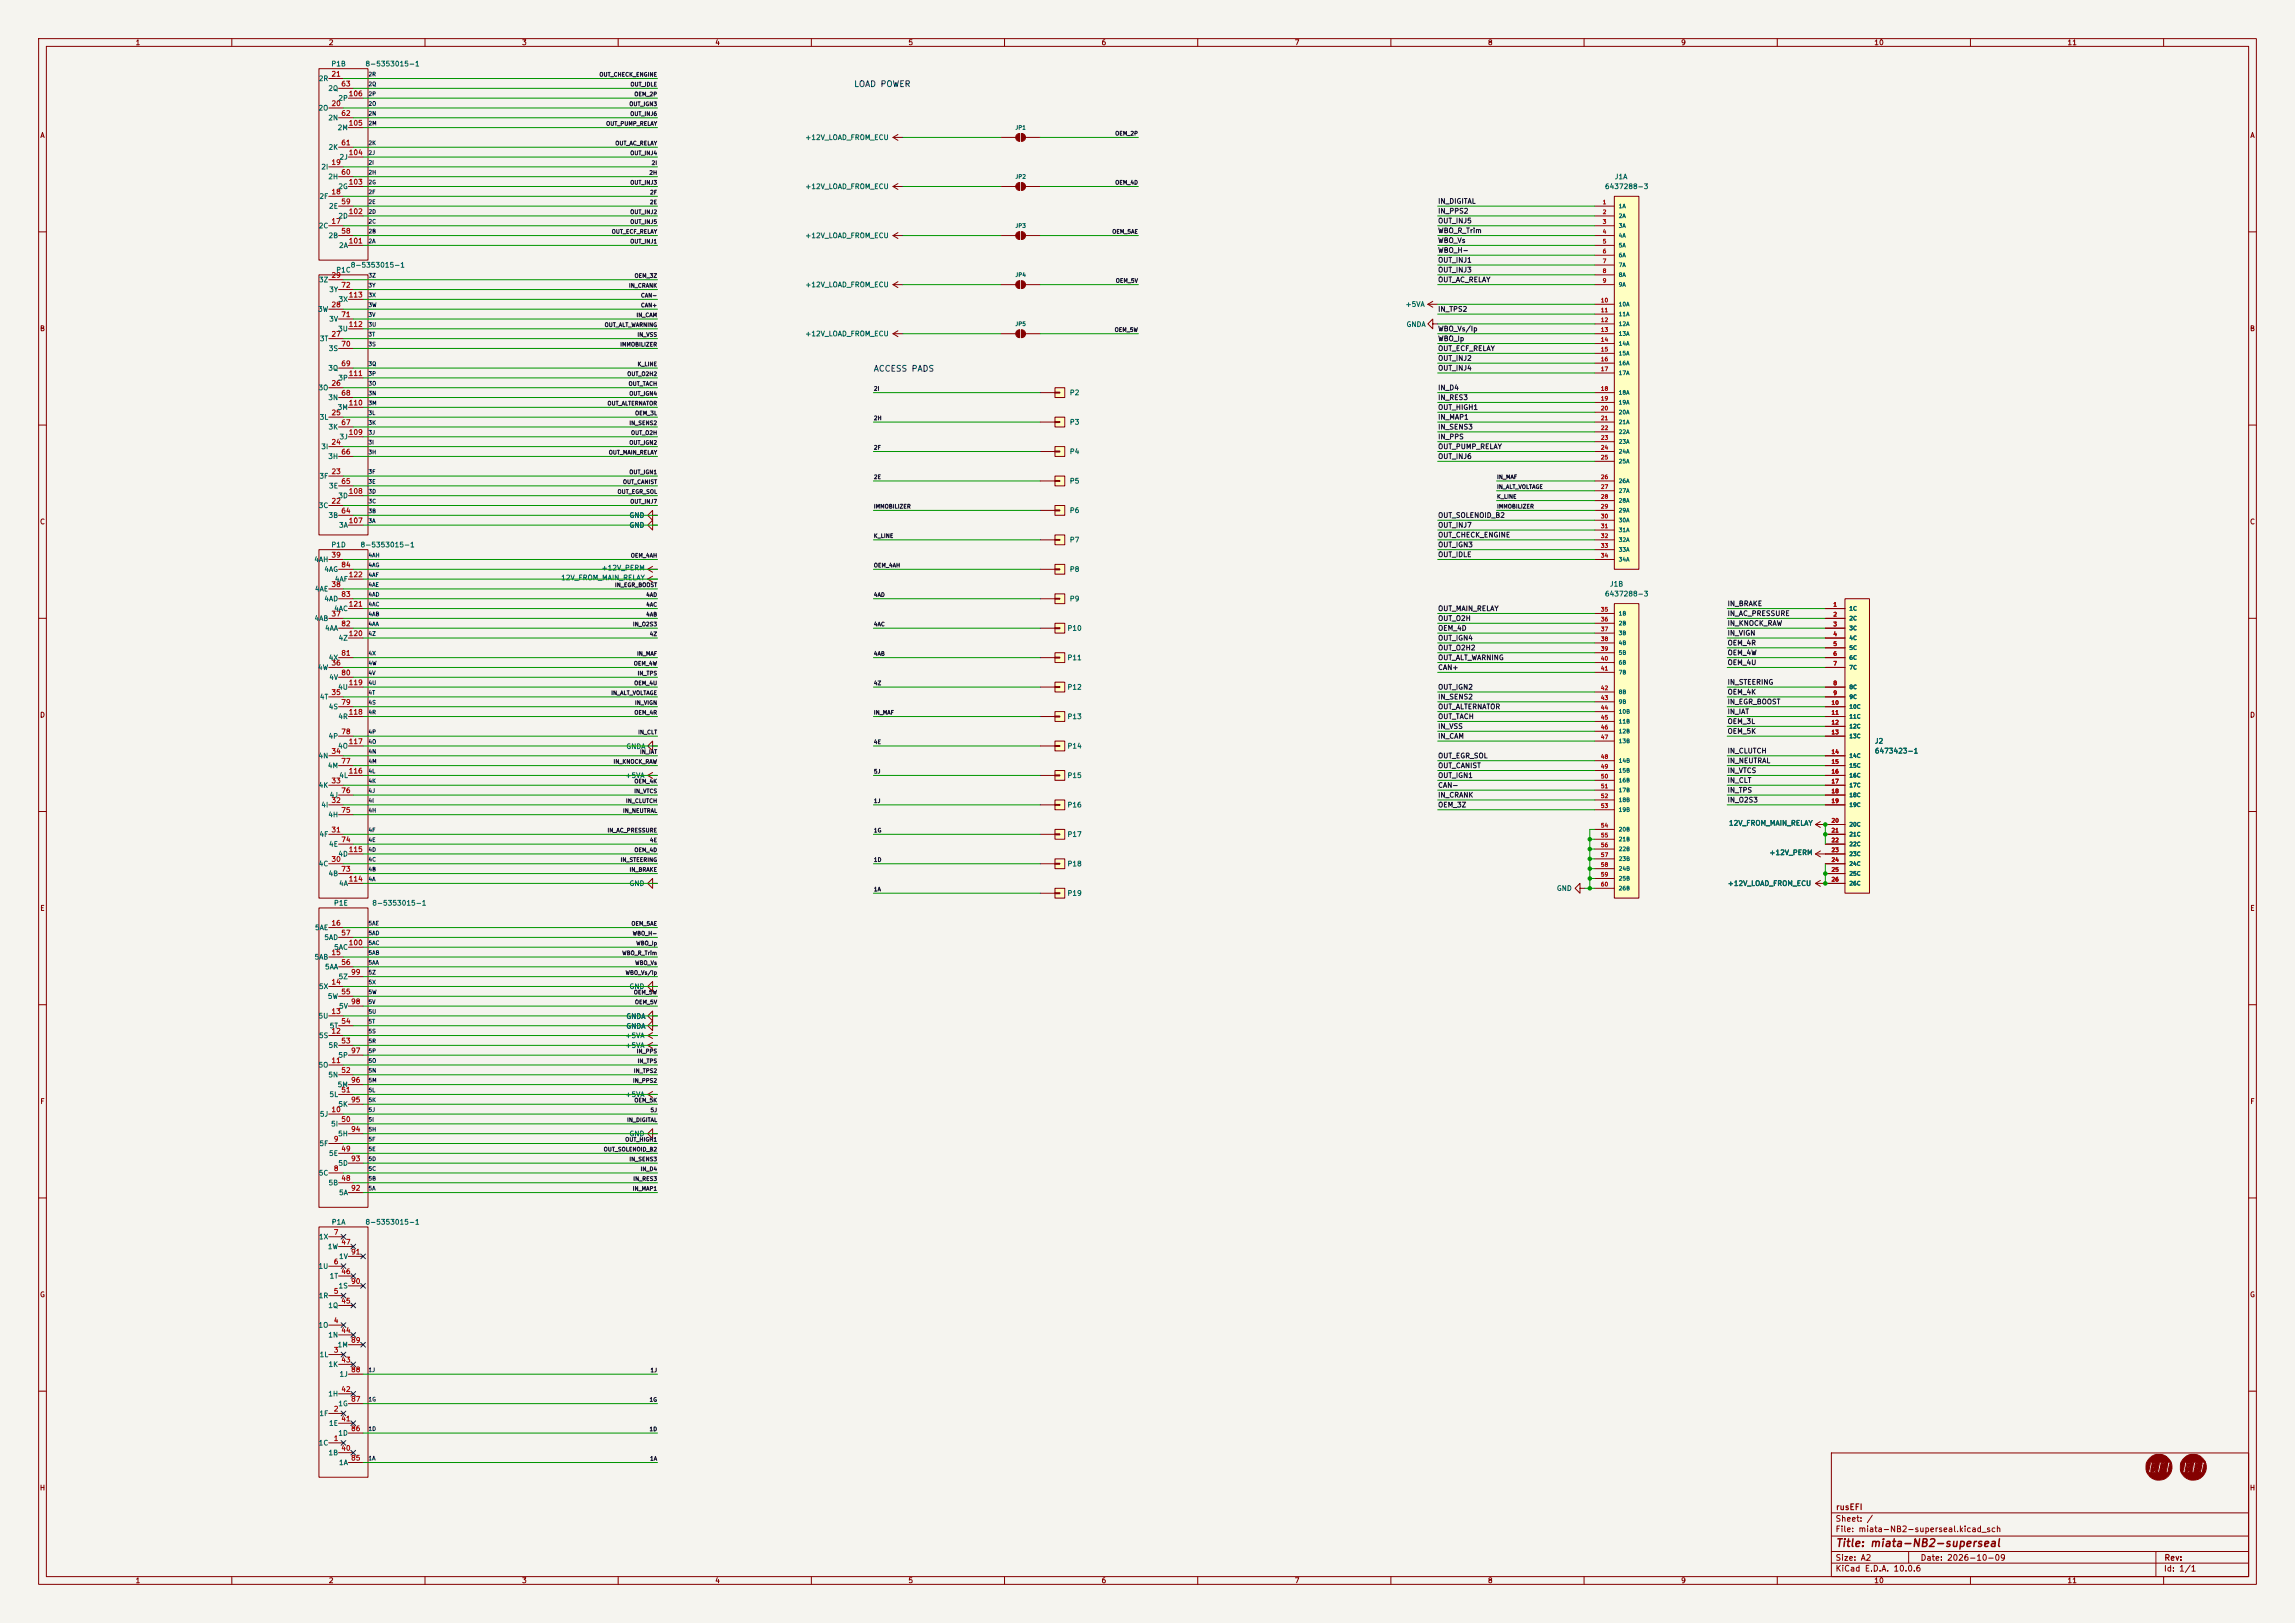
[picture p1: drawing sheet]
<svg xmlns="http://www.w3.org/2000/svg" width="594mm" height="420mm" viewBox="0 0 594 420" stroke-linecap="round" stroke-linejoin="round" font-family="sans-serif">
<defs><g id="words">
<text font-size="2" fill="#840000" x="475" y="400.8">Title: miata-NB2-superseal</text>
<g font-size="1.5" fill="#0000c2">
<text x="220.9" y="22.9">LOAD POWER</text>
<text x="226" y="96.5">ACCESS PADS</text>
</g>
<g font-size="1.5" fill="#840000">
<text x="475" y="394.1">Sheet: /</text>
<text x="475.1" y="391.1">rusEFI</text>
<text x="475" y="396.8">File: miata-NB2-superseal.kicad_sch</text>
<text x="475" y="407">KiCad E.D.A. 10.0.6</text>
<text x="475" y="404.2">Size: A2</text>
<text x="497" y="404.2">Date: 2026-10-09</text>
<text x="560" y="407">Id: 1/1</text>
<text x="560.1" y="404.2">Rev:</text>
</g>
<g font-size="1.3" fill="#840000">
<text x="35" y="12">1</text>
<text x="85" y="12">2</text>
<text x="135" y="12">3</text>
<text x="185" y="12">4</text>
<text x="235" y="12">5</text>
<text x="285" y="12">6</text>
<text x="335" y="12">7</text>
<text x="385" y="12">8</text>
<text x="435" y="12">9</text>
<text x="485" y="12">10</text>
<text x="535" y="12">11</text>
<text x="10.3" y="36">A</text>
<text x="582.3" y="36">A</text>
<text x="10.2" y="86">B</text>
<text x="582.2" y="86">B</text>
<text x="10.2" y="136">C</text>
<text x="582.2" y="136">C</text>
<text x="10.2" y="186">D</text>
<text x="582.2" y="186">D</text>
<text x="10.3" y="236">E</text>
<text x="582.3" y="236">E</text>
<text x="10.3" y="286">F</text>
<text x="582.3" y="286">F</text>
<text x="10.2" y="336">G</text>
<text x="582.2" y="336">G</text>
<text x="10.2" y="386">H</text>
<text x="582.2" y="386">H</text>
<text x="35" y="410">1</text>
<text x="85" y="410">2</text>
<text x="135" y="410">3</text>
<text x="185" y="410">4</text>
<text x="235" y="410">5</text>
<text x="285" y="410">6</text>
<text x="335" y="410">7</text>
<text x="385" y="410">8</text>
<text x="435" y="410">9</text>
<text x="485" y="410">10</text>
<text x="535" y="410">11</text>
</g>
<g font-size="1.3" fill="#006464">
<text x="85.6" y="17.5">P1B</text>
<text x="94.5" y="17.5">8-5353015-1</text>
<text x="82.4" y="21.3">2R</text>
<text x="84.8" y="23.8">2Q</text>
<text x="82.3" y="28.9">2O</text>
<text x="87.4" y="26.4">2P</text>
<text x="84.8" y="31.4">2N</text>
<text x="87.3" y="34">2M</text>
<text x="84.9" y="39.1">2K</text>
<text x="87.7" y="41.6">2J</text>
<text x="208.3" y="36.5">+12V_LOAD_FROM_ECU</text>
<text x="83" y="44.1">2I</text>
<text x="84.8" y="46.7">2H</text>
<text x="417.8" y="46.7">J1A</text>
<text x="82.5" y="51.8">2F</text>
<text x="87.4" y="49.2">2G</text>
<text x="208.3" y="49.2">+12V_LOAD_FROM_ECU</text>
<text x="415.3" y="49.2">6437288-3</text>
<text x="82.4" y="59.4">2C</text>
<text x="85" y="54.3">2E</text>
<text x="87.4" y="56.8">2D</text>
<text x="84.9" y="61.9">2B</text>
<text x="87.6" y="64.5">2A</text>
<text x="208.3" y="61.9">+12V_LOAD_FROM_ECU</text>
<text x="86.9" y="70.8">P1C</text>
<text x="90.6" y="69.5">8-5353015-1</text>
<text x="82.4" y="73.4">3Z</text>
<text x="85.1" y="75.9">3Y</text>
<text x="208.3" y="74.6">+12V_LOAD_FROM_ECU</text>
<text x="82.2" y="81">3W</text>
<text x="85.1" y="83.5">3V</text>
<text x="87.5" y="78.4">3X</text>
<text x="363.7" y="79.7">+5VA</text>
<text x="82.7" y="88.6">3T</text>
<text x="87.4" y="86.1">3U</text>
<text x="208.3" y="87.3">+12V_LOAD_FROM_ECU</text>
<text x="363.9" y="84.9">GNDA</text>
<text x="85" y="91.1">3S</text>
<text x="82.3" y="101.3">3O</text>
<text x="84.8" y="96.2">3Q</text>
<text x="87.4" y="98.8">3P</text>
<text x="84.8" y="103.8">3N</text>
<text x="87.3" y="106.4">3M</text>
<text x="276.8" y="102.6">P2</text>
<text x="82.6" y="108.9">3L</text>
<text x="84.9" y="111.5">3K</text>
<text x="87.7" y="114">3J</text>
<text x="276.8" y="110.2">P3</text>
<text x="83" y="116.5">3I</text>
<text x="84.8" y="119.1">3H</text>
<text x="276.8" y="117.8">P4</text>
<text x="82.5" y="124.2">3F</text>
<text x="276.8" y="125.4">P5</text>
<text x="82.4" y="131.8">3C</text>
<text x="85" y="126.7">3E</text>
<text x="87.4" y="129.2">3D</text>
<text x="84.9" y="134.3">3B</text>
<text x="87.6" y="136.9">3A</text>
<text x="162.8" y="136.9">GND</text>
<text x="162.8" y="134.3">GND</text>
<text x="276.8" y="133">P6</text>
<text x="85.6" y="141.9">P1D</text>
<text x="93.2" y="141.9">8-5353015-1</text>
<text x="276.8" y="140.7">P7</text>
<text x="81.2" y="145.7">4AH</text>
<text x="83.8" y="148.3">4AG</text>
<text x="155.6" y="147.9">+12V_PERM</text>
<text x="276.8" y="148.3">P8</text>
<text x="81.4" y="153.4">4AE</text>
<text x="83.8" y="155.9">4AD</text>
<text x="86.5" y="150.8">4AF</text>
<text x="145.1" y="150.5">12V_FROM_MAIN_RELAY</text>
<text x="276.8" y="155.9">P9</text>
<text x="415.3" y="154.6">6437288-3</text>
<text x="416.5" y="152.1">J1B</text>
<text x="81.3" y="161">4AB</text>
<text x="86.3" y="158.4">4AC</text>
<text x="84" y="163.5">4AA</text>
<text x="87.5" y="166.1">4Z</text>
<text x="276.2" y="163.5">P10</text>
<text x="82.2" y="173.7">4W</text>
<text x="85" y="171.1">4X</text>
<text x="276.2" y="171.1">P11</text>
<text x="85.1" y="176.2">4V</text>
<text x="87.4" y="178.8">4U</text>
<text x="276.2" y="178.8">P12</text>
<text x="82.7" y="181.3">4T</text>
<text x="85" y="183.8">4S</text>
<text x="84.9" y="191.5">4P</text>
<text x="87.4" y="186.4">4R</text>
<text x="276.2" y="186.4">P13</text>
<text x="82.3" y="196.5">4N</text>
<text x="87.4" y="194">4O</text>
<text x="162" y="194.1">GNDA</text>
<text x="276.2" y="194">P14</text>
<text x="485.1" y="192.7">J2</text>
<text x="485.1" y="195.3">6473423-1</text>
<text x="84.7" y="199.1">4M</text>
<text x="87.7" y="201.6">4L</text>
<text x="161.7" y="201.6">+5VA</text>
<text x="276.2" y="201.6">P15</text>
<text x="82.4" y="204.2">4K</text>
<text x="83" y="209.2">4I</text>
<text x="85.2" y="206.7">4J</text>
<text x="276.2" y="209.2">P16</text>
<text x="84.8" y="211.8">4H</text>
<text x="447.4" y="214">12V_FROM_MAIN_RELAY</text>
<text x="82.5" y="216.9">4F</text>
<text x="85" y="219.4">4E</text>
<text x="87.4" y="221.9">4D</text>
<text x="276.2" y="216.9">P17</text>
<text x="457.8" y="221.6">+12V_PERM</text>
<text x="82.4" y="224.5">4C</text>
<text x="84.9" y="227">4B</text>
<text x="276.2" y="224.5">P18</text>
<text x="87.6" y="229.6">4A</text>
<text x="162.8" y="229.6">GND</text>
<text x="276.2" y="232.1">P19</text>
<text x="402.8" y="230.8">GND</text>
<text x="447.1" y="229.6">+12V_LOAD_FROM_ECU</text>
<text x="86.3" y="234.6">P1E</text>
<text x="96.2" y="234.6">8-5353015-1</text>
<text x="81.4" y="241">5AE</text>
<text x="83.8" y="243.5">5AD</text>
<text x="81.3" y="248.6">5AB</text>
<text x="84" y="251.2">5AA</text>
<text x="86.3" y="246.1">5AC</text>
<text x="82.4" y="256.2">5X</text>
<text x="87.5" y="253.7">5Z</text>
<text x="162.8" y="256.2">GND</text>
<text x="82.3" y="263.9">5U</text>
<text x="84.7" y="258.8">5W</text>
<text x="87.6" y="261.3">5V</text>
<text x="162" y="264">GNDA</text>
<text x="82.4" y="268.9">5S</text>
<text x="85.2" y="266.4">5T</text>
<text x="161.7" y="268.9">+5VA</text>
<text x="162" y="266.5">GNDA</text>
<text x="84.9" y="271.5">5R</text>
<text x="87.4" y="274">5P</text>
<text x="161.7" y="271.5">+5VA</text>
<text x="82.3" y="276.6">5O</text>
<text x="84.8" y="279.1">5N</text>
<text x="87.3" y="281.6">5M</text>
<text x="85.1" y="284.2">5L</text>
<text x="87.4" y="286.7">5K</text>
<text x="161.7" y="284.2">+5VA</text>
<text x="82.7" y="289.3">5J</text>
<text x="85.6" y="291.8">5I</text>
<text x="82.5" y="296.9">5F</text>
<text x="85" y="299.4">5E</text>
<text x="87.4" y="294.3">5H</text>
<text x="162.8" y="294.3">GND</text>
<text x="82.4" y="304.5">5C</text>
<text x="87.4" y="302">5D</text>
<text x="84.9" y="307">5B</text>
<text x="87.6" y="309.6">5A</text>
<text x="85.7" y="317.2">P1A</text>
<text x="94.5" y="317.2">8-5353015-1</text>
<text x="82.4" y="321">1X</text>
<text x="84.7" y="323.5">1W</text>
<text x="82.3" y="328.6">1U</text>
<text x="87.6" y="326.1">1V</text>
<text x="85.2" y="331.2">1T</text>
<text x="87.5" y="333.7">1S</text>
<text x="82.4" y="336.2">1R</text>
<text x="84.8" y="338.8">1Q</text>
<text x="82.3" y="343.9">1O</text>
<text x="84.8" y="346.4">1N</text>
<text x="82.6" y="351.5">1L</text>
<text x="87.3" y="348.9">1M</text>
<text x="84.9" y="354">1K</text>
<text x="87.7" y="356.6">1J</text>
<text x="84.8" y="361.6">1H</text>
<text x="87.4" y="364.2">1G</text>
<text x="82.5" y="366.7">1F</text>
<text x="85" y="369.3">1E</text>
<text x="87.4" y="371.8">1D</text>
<text x="82.4" y="374.3">1C</text>
<text x="84.9" y="376.9">1B</text>
<text x="87.6" y="379.4">1A</text>
</g>
<g font-size="1.3" fill="#a90000">
<text x="85.7" y="20.1">21</text>
<text x="88.2" y="22.6">63</text>
<text x="85.7" y="27.7">20</text>
<text x="90.1" y="25.2">106</text>
<text x="88.2" y="30.3">62</text>
<text x="90.1" y="32.8">105</text>
<text x="88.2" y="37.9">61</text>
<text x="90.1" y="40.4">104</text>
<text x="85.7" y="43">19</text>
<text x="88.2" y="45.5">60</text>
<text x="85.7" y="50.6">18</text>
<text x="88.2" y="53.1">59</text>
<text x="90.1" y="48">103</text>
<text x="85.7" y="58.2">17</text>
<text x="90.1" y="55.7">102</text>
<text x="88.2" y="60.7">58</text>
<text x="90.1" y="63.3">101</text>
<text x="85.7" y="72.2">29</text>
<text x="88.2" y="74.7">72</text>
<text x="90.1" y="77.3">113</text>
<text x="85.7" y="79.8">28</text>
<text x="88.2" y="82.3">71</text>
<text x="85.7" y="87.4">27</text>
<text x="88.2" y="90">70</text>
<text x="90.1" y="84.9">112</text>
<text x="88.2" y="95">69</text>
<text x="85.7" y="100.1">26</text>
<text x="90.1" y="97.6">111</text>
<text x="85.7" y="107.7">25</text>
<text x="88.2" y="102.7">68</text>
<text x="90.1" y="105.2">110</text>
<text x="88.2" y="110.3">67</text>
<text x="90.1" y="112.8">109</text>
<text x="85.7" y="115.4">24</text>
<text x="88.2" y="117.9">66</text>
<text x="85.7" y="123">23</text>
<text x="88.2" y="125.5">65</text>
<text x="85.7" y="130.6">22</text>
<text x="90.1" y="128.1">108</text>
<text x="88.2" y="133.1">64</text>
<text x="90.1" y="135.7">107</text>
<text x="85.7" y="144.6">39</text>
<text x="88.2" y="147.1">84</text>
<text x="90.1" y="149.6">122</text>
<text x="85.7" y="152.2">38</text>
<text x="88.2" y="154.7">83</text>
<text x="85.7" y="159.8">37</text>
<text x="90.1" y="157.3">121</text>
<text x="88.2" y="162.3">82</text>
<text x="90.1" y="164.9">120</text>
<text x="85.7" y="172.5">36</text>
<text x="88.2" y="170">81</text>
<text x="88.2" y="175">80</text>
<text x="90.1" y="177.6">119</text>
<text x="85.7" y="180.1">35</text>
<text x="88.2" y="182.7">79</text>
<text x="90.1" y="185.2">118</text>
<text x="88.2" y="190.3">78</text>
<text x="85.7" y="195.4">34</text>
<text x="88.2" y="197.9">77</text>
<text x="90.1" y="192.8">117</text>
<text x="85.7" y="203">33</text>
<text x="90.1" y="200.4">116</text>
<text x="85.7" y="208.1">32</text>
<text x="88.2" y="205.5">76</text>
<text x="85.7" y="215.7">31</text>
<text x="88.2" y="210.6">75</text>
<text x="88.2" y="218.2">74</text>
<text x="90.1" y="220.8">115</text>
<text x="85.7" y="223.3">30</text>
<text x="88.2" y="225.8">73</text>
<text x="90.1" y="228.4">114</text>
<text x="85.7" y="239.8">16</text>
<text x="88.2" y="242.4">57</text>
<text x="90.1" y="244.9">100</text>
<text x="85.7" y="247.4">15</text>
<text x="88.2" y="250">56</text>
<text x="85.7" y="255.1">14</text>
<text x="88.2" y="257.6">55</text>
<text x="90.7" y="252.5">99</text>
<text x="85.7" y="262.7">13</text>
<text x="90.7" y="260.1">98</text>
<text x="85.7" y="267.8">12</text>
<text x="88.2" y="265.2">54</text>
<text x="85.7" y="275.4">11</text>
<text x="88.2" y="270.3">53</text>
<text x="90.7" y="272.8">97</text>
<text x="88.2" y="277.9">52</text>
<text x="90.7" y="280.5">96</text>
<text x="88.2" y="283">51</text>
<text x="90.7" y="285.5">95</text>
<text x="85.7" y="288.1">10</text>
<text x="88.2" y="290.6">50</text>
<text x="90.7" y="293.2">94</text>
<text x="86.3" y="295.7">9</text>
<text x="88.2" y="298.2">49</text>
<text x="86.3" y="303.3">8</text>
<text x="88.2" y="305.9">48</text>
<text x="90.7" y="300.8">93</text>
<text x="90.7" y="308.4">92</text>
<text x="86.3" y="319.8">7</text>
<text x="88.2" y="322.4">47</text>
<text x="86.3" y="327.4">6</text>
<text x="88.2" y="330">46</text>
<text x="90.7" y="324.9">91</text>
<text x="86.3" y="335.1">5</text>
<text x="90.7" y="332.5">90</text>
<text x="88.2" y="337.6">45</text>
<text x="86.3" y="342.7">4</text>
<text x="88.2" y="345.2">44</text>
<text x="90.7" y="347.8">89</text>
<text x="86.3" y="350.3">3</text>
<text x="88.2" y="352.8">43</text>
<text x="90.7" y="355.4">88</text>
<text x="86.3" y="365.5">2</text>
<text x="88.2" y="360.5">42</text>
<text x="90.7" y="363">87</text>
<text x="88.2" y="368.1">41</text>
<text x="90.7" y="370.6">86</text>
<text x="86.3" y="373.2">1</text>
<text x="88.2" y="375.7">40</text>
<text x="90.7" y="378.2">85</text>
</g>
<g font-size="1.3" fill="#0f0f0f">
<text x="372.1" y="53">IN_DIGITAL</text>
<text x="372.1" y="55.6">IN_PPS2</text>
<text x="372.1" y="58.1">OUT_INJ5</text>
<text x="372.1" y="63.2">WBO_Vs</text>
<text x="372.1" y="60.6">WBO_R_Trim</text>
<text x="372.1" y="65.7">WBO_H-</text>
<text x="372.1" y="70.8">OUT_INJ3</text>
<text x="372.1" y="68.3">OUT_INJ1</text>
<text x="372.1" y="73.3">OUT_AC_RELAY</text>
<text x="372.1" y="81">IN_TPS2</text>
<text x="372.1" y="86">WBO_Vs/Ip</text>
<text x="372.1" y="88.6">WBO_Ip</text>
<text x="372.1" y="91.1">OUT_ECF_RELAY</text>
<text x="372.1" y="93.7">OUT_INJ2</text>
<text x="372.1" y="96.2">OUT_INJ4</text>
<text x="372.1" y="101.3">IN_D4</text>
<text x="372.1" y="106.4">OUT_HIGH1</text>
<text x="372.1" y="103.8">IN_RES3</text>
<text x="372.1" y="108.9">IN_MAP1</text>
<text x="372.1" y="111.4">IN_SENS3</text>
<text x="372.1" y="114">IN_PPS</text>
<text x="372.1" y="119.1">OUT_INJ6</text>
<text x="372.1" y="116.5">OUT_PUMP_RELAY</text>
<text x="372.1" y="134.3">OUT_SOLENOID_B2</text>
<text x="372.1" y="136.8">OUT_INJ7</text>
<text x="372.1" y="141.9">OUT_IGN3</text>
<text x="372.1" y="139.4">OUT_CHECK_ENGINE</text>
<text x="372.1" y="144.5">OUT_IDLE</text>
<text x="372.1" y="161">OUT_O2H</text>
<text x="372.1" y="158.4">OUT_MAIN_RELAY</text>
<text x="447" y="157.2">IN_BRAKE</text>
<text x="447" y="159.7">IN_AC_PRESSURE</text>
<text x="372.1" y="166.1">OUT_IGN4</text>
<text x="372.1" y="163.5">OEM_4D</text>
<text x="447" y="167.3">OEM_4R</text>
<text x="447" y="162.2">IN_KNOCK_RAW</text>
<text x="447" y="164.8">IN_VIGN</text>
<text x="372.1" y="168.6">OUT_O2H2</text>
<text x="372.1" y="171.1">OUT_ALT_WARNING</text>
<text x="372.1" y="173.7">CAN+</text>
<text x="447" y="172.4">OEM_4U</text>
<text x="447" y="169.9">OEM_4W</text>
<text x="372.1" y="178.8">OUT_IGN2</text>
<text x="447" y="177.5">IN_STEERING</text>
<text x="372.1" y="183.8">OUT_ALTERNATOR</text>
<text x="372.1" y="181.3">IN_SENS2</text>
<text x="447" y="185.1">IN_IAT</text>
<text x="447" y="180">OEM_4K</text>
<text x="447" y="182.6">IN_EGR_BOOST</text>
<text x="372.1" y="188.9">IN_VSS</text>
<text x="372.1" y="191.5">IN_CAM</text>
<text x="372.1" y="186.4">OUT_TACH</text>
<text x="447" y="187.6">OEM_3L</text>
<text x="447" y="190.2">OEM_5K</text>
<text x="372.1" y="196.5">OUT_EGR_SOL</text>
<text x="447" y="195.3">IN_CLUTCH</text>
<text x="447" y="197.8">IN_NEUTRAL</text>
<text x="372.1" y="199.1">OUT_CANIST</text>
<text x="372.1" y="201.6">OUT_IGN1</text>
<text x="447" y="200.3">IN_VTCS</text>
<text x="447" y="202.9">IN_CLT</text>
<text x="372.1" y="209.2">OEM_3Z</text>
<text x="372.1" y="204.2">CAN-</text>
<text x="372.1" y="206.7">IN_CRANK</text>
<text x="447" y="208">IN_O2S3</text>
<text x="447" y="205.4">IN_TPS</text>
</g>
<g font-size="1" fill="#0000c2">
<text x="95.2" y="22.5">2Q</text>
<text x="95.2" y="20">2R</text>
<text x="95.2" y="27.6">2O</text>
<text x="95.2" y="25.1">2P</text>
<text x="95.2" y="32.7">2M</text>
<text x="95.2" y="30.2">2N</text>
<text x="95.2" y="37.8">2K</text>
<text x="95.2" y="40.3">2J</text>
<text x="95.2" y="42.9">2I</text>
<text x="95.2" y="45.4">2H</text>
<text x="95.2" y="47.9">2G</text>
<text x="95.2" y="50.5">2F</text>
<text x="95.2" y="53">2E</text>
<text x="95.2" y="55.6">2D</text>
<text x="95.2" y="58.1">2C</text>
<text x="95.2" y="63.2">2A</text>
<text x="95.2" y="60.6">2B</text>
<text x="95.2" y="77.1">3X</text>
<text x="95.2" y="72.1">3Z</text>
<text x="95.2" y="74.6">3Y</text>
<text x="95.2" y="82.2">3V</text>
<text x="95.2" y="79.7">3W</text>
<text x="95.2" y="87.3">3T</text>
<text x="95.2" y="89.8">3S</text>
<text x="95.2" y="84.8">3U</text>
<text x="95.2" y="94.9">3Q</text>
<text x="95.2" y="100">3O</text>
<text x="95.2" y="97.5">3P</text>
<text x="95.2" y="102.5">3N</text>
<text x="95.2" y="105.1">3M</text>
<text x="95.2" y="107.6">3L</text>
<text x="95.2" y="110.2">3K</text>
<text x="95.2" y="112.7">3J</text>
<text x="95.2" y="115.2">3I</text>
<text x="95.2" y="117.8">3H</text>
<text x="95.2" y="122.9">3F</text>
<text x="95.2" y="125.4">3E</text>
<text x="95.2" y="127.9">3D</text>
<text x="95.2" y="130.5">3C</text>
<text x="95.2" y="133">3B</text>
<text x="95.2" y="135.6">3A</text>
<text x="95.2" y="144.5">4AH</text>
<text x="95.2" y="147">4AG</text>
<text x="95.2" y="149.5">4AF</text>
<text x="95.2" y="152.1">4AE</text>
<text x="95.2" y="154.6">4AD</text>
<text x="95.2" y="159.7">4AB</text>
<text x="95.2" y="157.2">4AC</text>
<text x="95.2" y="162.2">4AA</text>
<text x="95.2" y="164.8">4Z</text>
<text x="95.2" y="172.4">4W</text>
<text x="95.2" y="169.9">4X</text>
<text x="95.2" y="174.9">4V</text>
<text x="95.2" y="177.5">4U</text>
<text x="95.2" y="180">4T</text>
<text x="95.2" y="182.6">4S</text>
<text x="95.2" y="185.1">4R</text>
<text x="95.2" y="190.2">4P</text>
<text x="95.2" y="197.8">4M</text>
<text x="95.2" y="192.7">4O</text>
<text x="95.2" y="195.3">4N</text>
<text x="95.2" y="202.9">4K</text>
<text x="95.2" y="200.3">4L</text>
<text x="95.2" y="208">4I</text>
<text x="95.2" y="205.4">4J</text>
<text x="95.2" y="210.5">4H</text>
<text x="95.2" y="215.6">4F</text>
<text x="95.2" y="218.1">4E</text>
<text x="95.2" y="220.7">4D</text>
<text x="95.2" y="223.2">4C</text>
<text x="95.2" y="225.7">4B</text>
<text x="95.2" y="228.3">4A</text>
<text x="95.2" y="239.7">5AE</text>
<text x="95.2" y="242.2">5AD</text>
<text x="95.2" y="244.8">5AC</text>
<text x="95.2" y="247.3">5AB</text>
<text x="95.2" y="249.9">5AA</text>
<text x="95.2" y="252.4">5Z</text>
<text x="95.2" y="254.9">5X</text>
<text x="95.2" y="257.5">5W</text>
<text x="95.2" y="262.6">5U</text>
<text x="95.2" y="260">5V</text>
<text x="95.2" y="267.6">5S</text>
<text x="95.2" y="265.1">5T</text>
<text x="95.2" y="272.7">5P</text>
<text x="95.2" y="275.3">5O</text>
<text x="95.2" y="270.2">5R</text>
<text x="95.2" y="277.8">5N</text>
<text x="95.2" y="280.3">5M</text>
<text x="95.2" y="288">5J</text>
<text x="95.2" y="282.9">5L</text>
<text x="95.2" y="285.4">5K</text>
<text x="95.2" y="290.5">5I</text>
<text x="95.2" y="293">5H</text>
<text x="95.2" y="295.6">5F</text>
<text x="95.2" y="298.1">5E</text>
<text x="95.2" y="303.2">5C</text>
<text x="95.2" y="305.7">5B</text>
<text x="95.2" y="300.7">5D</text>
<text x="95.2" y="308.3">5A</text>
<text x="95.2" y="355.3">1J</text>
<text x="95.2" y="362.9">1G</text>
<text x="95.2" y="370.5">1D</text>
<text x="95.2" y="378.1">1A</text>
</g>
<g font-size="1" fill="#0f0f0f">
<text x="155" y="20.1">OUT_CHECK_ENGINE</text>
<text x="163.1" y="22.6">OUT_IDLE</text>
<text x="162.8" y="27.7">OUT_IGN3</text>
<text x="164.1" y="25.1">OEM_2P</text>
<text x="156.8" y="32.8">OUT_PUMP_RELAY</text>
<text x="163" y="30.2">OUT_INJ6</text>
<text x="288.5" y="35.3">OEM_2P</text>
<text x="159.1" y="37.8">OUT_AC_RELAY</text>
<text x="163" y="40.4">OUT_INJ4</text>
<text x="167.9" y="45.5">2H</text>
<text x="168.5" y="42.9">2I</text>
<text x="163" y="48">OUT_INJ3</text>
<text x="168.1" y="53.1">2E</text>
<text x="168.1" y="50.5">2F</text>
<text x="288.5" y="48">OEM_4D</text>
<text x="163" y="58.2">OUT_INJ5</text>
<text x="163" y="55.6">OUT_INJ2</text>
<text x="158.2" y="60.7">OUT_ECF_RELAY</text>
<text x="163" y="63.2">OUT_INJ1</text>
<text x="287.8" y="60.7">OEM_5AE</text>
<text x="162.7" y="74.7">IN_CRANK</text>
<text x="164.1" y="72.1">OEM_3Z</text>
<text x="165.8" y="77.2">CAN-</text>
<text x="288.7" y="73.4">OEM_5V</text>
<text x="164.6" y="82.3">IN_CAM</text>
<text x="165.8" y="79.8">CAN+</text>
<text x="156.4" y="84.8">OUT_ALT_WARNING</text>
<text x="160.4" y="89.9">IMMOBILIZER</text>
<text x="164.8" y="87.4">IN_VSS</text>
<text x="288.4" y="86.1">OEM_5W</text>
<text x="164.9" y="95">K_LINE</text>
<text x="162.2" y="97.5">OUT_O2H2</text>
<text x="162.6" y="100.1">OUT_TACH</text>
<text x="226.1" y="101.3">2I</text>
<text x="157.1" y="105.2">OUT_ALTERNATOR</text>
<text x="162.8" y="102.6">OUT_IGN4</text>
<text x="164.3" y="107.7">OEM_3L</text>
<text x="162.8" y="110.2">IN_SENS2</text>
<text x="163.2" y="112.8">OUT_O2H</text>
<text x="226.1" y="109">2H</text>
<text x="157.4" y="117.9">OUT_MAIN_RELAY</text>
<text x="162.8" y="115.3">OUT_IGN2</text>
<text x="226.1" y="116.6">2F</text>
<text x="161.1" y="125.5">OUT_CANIST</text>
<text x="162.8" y="122.9">OUT_IGN1</text>
<text x="226.1" y="124.2">2E</text>
<text x="387.3" y="124.2">IN_MAF</text>
<text x="159.7" y="128">OUT_EGR_SOL</text>
<text x="163" y="130.6">OUT_INJ7</text>
<text x="226.1" y="131.8">IMMOBILIZER</text>
<text x="387.3" y="131.8">IMMOBILIZER</text>
<text x="387.3" y="126.7">IN_ALT_VOLTAGE</text>
<text x="387.3" y="129.3">K_LINE</text>
<text x="226.1" y="139.4">K_LINE</text>
<text x="163.2" y="144.5">OEM_4AH</text>
<text x="226.1" y="147.1">OEM_4AH</text>
<text x="159" y="152.1">IN_EGR_BOOST</text>
<text x="167.1" y="154.7">4AD</text>
<text x="226.1" y="154.7">4AD</text>
<text x="167.1" y="157.2">4AC</text>
<text x="167.1" y="159.8">4AB</text>
<text x="163.7" y="162.3">IN_O2S3</text>
<text x="168" y="164.8">4Z</text>
<text x="226.1" y="162.3">4AC</text>
<text x="163.9" y="172.5">OEM_4W</text>
<text x="164.8" y="169.9">IN_MAF</text>
<text x="226.1" y="169.9">4AB</text>
<text x="164" y="177.5">OEM_4U</text>
<text x="164.9" y="175">IN_TPS</text>
<text x="226.1" y="177.5">4Z</text>
<text x="158.1" y="180.1">IN_ALT_VOLTAGE</text>
<text x="164.1" y="185.2">OEM_4R</text>
<text x="164.2" y="182.6">IN_VIGN</text>
<text x="226.1" y="185.2">IN_MAF</text>
<text x="165" y="190.2">IN_CLT</text>
<text x="158.7" y="197.9">IN_KNOCK_RAW</text>
<text x="165.5" y="195.3">IN_IAT</text>
<text x="226.1" y="192.8">4E</text>
<text x="164.1" y="202.9">OEM_4K</text>
<text x="226.1" y="200.4">5J</text>
<text x="161.9" y="208">IN_CLUTCH</text>
<text x="164" y="205.5">IN_VTCS</text>
<text x="226.1" y="208">1J</text>
<text x="157.1" y="215.6">IN_AC_PRESSURE</text>
<text x="161.1" y="210.6">IN_NEUTRAL</text>
<text x="226.1" y="215.6">1G</text>
<text x="164.1" y="220.7">OEM_4D</text>
<text x="168.1" y="218.2">4E</text>
<text x="160.5" y="223.3">IN_STEERING</text>
<text x="162.8" y="225.8">IN_BRAKE</text>
<text x="226.1" y="223.3">1D</text>
<text x="226.1" y="230.9">1A</text>
<text x="163.3" y="239.8">OEM_5AE</text>
<text x="163.6" y="242.3">WBO_H-</text>
<text x="164.6" y="244.9">WBO_Ip</text>
<text x="160.9" y="247.4">WBO_R_Trim</text>
<text x="164.3" y="249.9">WBO_Vs</text>
<text x="161.8" y="252.5">WBO_Vs/Ip</text>
<text x="163.9" y="257.6">OEM_5W</text>
<text x="164.2" y="260.1">OEM_5V</text>
<text x="164.7" y="272.8">IN_PPS</text>
<text x="164.9" y="275.3">IN_TPS</text>
<text x="163.7" y="280.4">IN_PPS2</text>
<text x="163.9" y="277.9">IN_TPS2</text>
<text x="164.1" y="285.5">OEM_5K</text>
<text x="162.2" y="290.6">IN_DIGITAL</text>
<text x="168.2" y="288">5J</text>
<text x="156.1" y="298.2">OUT_SOLENOID_B2</text>
<text x="161.7" y="295.7">OUT_HIGH1</text>
<text x="162.8" y="300.7">IN_SENS3</text>
<text x="163.8" y="305.8">IN_RES3</text>
<text x="165.7" y="303.3">IN_D4</text>
<text x="163.6" y="308.4">IN_MAP1</text>
<text x="168.2" y="355.3">1J</text>
<text x="168" y="363">1G</text>
<text x="168" y="370.6">1D</text>
<text x="168.1" y="378.2">1A</text>
</g>
<g font-size="1" fill="#006464">
<text x="262.7" y="33.8">JP1</text>
<text x="262.7" y="46.5">JP2</text>
<text x="262.7" y="59.2">JP3</text>
<text x="418.8" y="54.1">1A</text>
<text x="418.8" y="56.6">2A</text>
<text x="418.8" y="59.2">3A</text>
<text x="418.8" y="61.7">4A</text>
<text x="418.8" y="64.3">5A</text>
<text x="262.7" y="71.9">JP4</text>
<text x="418.8" y="66.8">6A</text>
<text x="418.8" y="69.3">7A</text>
<text x="418.8" y="71.9">8A</text>
<text x="418.8" y="74.4">9A</text>
<text x="418.8" y="79.5">10A</text>
<text x="418.8" y="82">11A</text>
<text x="262.7" y="84.6">JP5</text>
<text x="418.8" y="84.6">12A</text>
<text x="418.8" y="87.1">13A</text>
<text x="418.8" y="89.7">14A</text>
<text x="418.8" y="92.2">15A</text>
<text x="418.8" y="94.7">16A</text>
<text x="418.8" y="97.3">17A</text>
<text x="418.8" y="102.4">18A</text>
<text x="418.8" y="104.9">19A</text>
<text x="418.8" y="107.4">20A</text>
<text x="418.8" y="110">21A</text>
<text x="418.8" y="112.5">22A</text>
<text x="418.8" y="115.1">23A</text>
<text x="418.8" y="117.6">24A</text>
<text x="418.8" y="120.1">25A</text>
<text x="418.8" y="125.2">26A</text>
<text x="418.8" y="127.8">27A</text>
<text x="418.8" y="130.3">28A</text>
<text x="418.8" y="132.8">29A</text>
<text x="418.8" y="135.4">30A</text>
<text x="418.8" y="137.9">31A</text>
<text x="418.8" y="140.5">32A</text>
<text x="418.8" y="143">33A</text>
<text x="418.8" y="145.5">34A</text>
<text x="418.8" y="159.5">1B</text>
<text x="478.5" y="158.2">1C</text>
<text x="478.5" y="160.8">2C</text>
<text x="418.8" y="162.1">2B</text>
<text x="418.8" y="164.6">3B</text>
<text x="418.8" y="167.1">4B</text>
<text x="478.5" y="163.3">3C</text>
<text x="478.5" y="165.9">4C</text>
<text x="418.8" y="169.7">5B</text>
<text x="418.8" y="172.2">6B</text>
<text x="478.5" y="168.4">5C</text>
<text x="478.5" y="170.9">6C</text>
<text x="478.5" y="173.5">7C</text>
<text x="418.8" y="174.8">7B</text>
<text x="418.8" y="179.8">8B</text>
<text x="478.5" y="178.6">8C</text>
<text x="418.8" y="182.4">9B</text>
<text x="418.8" y="184.9">10B</text>
<text x="478.5" y="181.1">9C</text>
<text x="478.5" y="183.6">10C</text>
<text x="418.8" y="187.5">11B</text>
<text x="418.8" y="190">12B</text>
<text x="478.5" y="186.2">11C</text>
<text x="478.5" y="188.7">12C</text>
<text x="478.5" y="191.3">13C</text>
<text x="418.8" y="192.5">13B</text>
<text x="418.8" y="197.6">14B</text>
<text x="478.5" y="196.3">14C</text>
<text x="418.8" y="200.2">15B</text>
<text x="418.8" y="202.7">16B</text>
<text x="478.5" y="198.9">15C</text>
<text x="478.5" y="201.4">16C</text>
<text x="478.5" y="204">17C</text>
<text x="418.8" y="205.2">17B</text>
<text x="418.8" y="207.8">18B</text>
<text x="478.5" y="206.5">18C</text>
<text x="478.5" y="209">19C</text>
<text x="418.8" y="210.3">19B</text>
<text x="418.8" y="215.4">20B</text>
<text x="478.5" y="214.1">20C</text>
<text x="418.8" y="217.9">21B</text>
<text x="418.8" y="220.5">22B</text>
<text x="478.5" y="216.7">21C</text>
<text x="478.5" y="219.2">22C</text>
<text x="478.5" y="221.7">23C</text>
<text x="418.8" y="223">23B</text>
<text x="418.8" y="225.6">24B</text>
<text x="478.5" y="224.3">24C</text>
<text x="478.5" y="226.8">25C</text>
<text x="418.8" y="228.1">25B</text>
<text x="418.8" y="230.6">26B</text>
<text x="478.5" y="229.4">26C</text>
</g>
<g font-size="1" fill="#a90000">
<text x="414.7" y="53.1">1</text>
<text x="414.7" y="55.6">2</text>
<text x="414.7" y="58.2">3</text>
<text x="414.7" y="60.7">4</text>
<text x="414.7" y="63.2">5</text>
<text x="414.7" y="65.8">6</text>
<text x="414.7" y="68.3">7</text>
<text x="414.7" y="70.9">8</text>
<text x="414.7" y="73.4">9</text>
<text x="414.2" y="78.5">10</text>
<text x="414.2" y="81">11</text>
<text x="414.2" y="83.6">12</text>
<text x="414.2" y="86.1">13</text>
<text x="414.2" y="88.6">14</text>
<text x="414.2" y="91.2">15</text>
<text x="414.2" y="93.7">16</text>
<text x="414.2" y="96.3">17</text>
<text x="414.2" y="101.3">18</text>
<text x="414.2" y="103.9">19</text>
<text x="414.2" y="106.4">20</text>
<text x="414.2" y="109">21</text>
<text x="414.2" y="111.5">22</text>
<text x="414.2" y="114">23</text>
<text x="414.2" y="116.6">24</text>
<text x="414.2" y="119.1">25</text>
<text x="414.2" y="124.2">26</text>
<text x="414.2" y="126.7">27</text>
<text x="414.2" y="129.3">28</text>
<text x="414.2" y="131.8">29</text>
<text x="414.2" y="134.4">30</text>
<text x="414.2" y="136.9">31</text>
<text x="414.2" y="139.4">32</text>
<text x="414.2" y="142">33</text>
<text x="414.2" y="144.5">34</text>
<text x="414.2" y="158.5">35</text>
<text x="414.2" y="161">36</text>
<text x="474.4" y="157.2">1</text>
<text x="474.4" y="159.8">2</text>
<text x="414.2" y="163.6">37</text>
<text x="414.2" y="166.1">38</text>
<text x="474.4" y="162.3">3</text>
<text x="474.4" y="164.8">4</text>
<text x="474.4" y="167.4">5</text>
<text x="414.2" y="168.7">39</text>
<text x="414.2" y="171.2">40</text>
<text x="414.2" y="173.7">41</text>
<text x="474.4" y="169.9">6</text>
<text x="474.4" y="172.5">7</text>
<text x="414.2" y="178.8">42</text>
<text x="474.4" y="177.5">8</text>
<text x="414.2" y="181.4">43</text>
<text x="414.2" y="183.9">44</text>
<text x="473.9" y="182.6">10</text>
<text x="473.9" y="185.2">11</text>
<text x="474.4" y="180.1">9</text>
<text x="414.2" y="186.4">45</text>
<text x="414.2" y="189">46</text>
<text x="414.2" y="191.5">47</text>
<text x="473.9" y="187.7">12</text>
<text x="473.9" y="190.2">13</text>
<text x="414.2" y="196.6">48</text>
<text x="473.9" y="195.3">14</text>
<text x="473.9" y="197.9">15</text>
<text x="414.2" y="199.1">49</text>
<text x="414.2" y="201.7">50</text>
<text x="473.9" y="200.4">16</text>
<text x="473.9" y="202.9">17</text>
<text x="414.2" y="204.2">51</text>
<text x="414.2" y="206.8">52</text>
<text x="414.2" y="209.3">53</text>
<text x="473.9" y="205.5">18</text>
<text x="473.9" y="208">19</text>
<text x="414.2" y="214.4">54</text>
<text x="473.9" y="213.1">20</text>
<text x="473.9" y="215.6">21</text>
<text x="414.2" y="216.9">55</text>
<text x="414.2" y="219.5">56</text>
<text x="414.2" y="222">57</text>
<text x="473.9" y="218.2">22</text>
<text x="473.9" y="220.7">23</text>
<text x="414.2" y="224.5">58</text>
<text x="414.2" y="227.1">59</text>
<text x="473.9" y="223.3">24</text>
<text x="473.9" y="225.8">25</text>
<text x="414.2" y="229.6">60</text>
<text x="473.9" y="228.3">26</text>
</g>
</g></defs>
<path d="M0 0h594v420h-594z" fill="#f5f4ef" stroke="#f5f4ef" stroke-width=".26"/>
<g fill="none" stroke="#840000" stroke-width=".26">
<path d="M10 10h574v400h-574zM12 12h570v396h-570zM60 10v2M82.5 17.8h12.7v49.5h-12.7zM110 10v2M160 10v2M210 10v2M260 10v2M310 10v2M360 10v2M410 10v2M460 10v2"/>
<path d="M510 10v2M560 10v2M85.1 27.9h3.8M85.1 20.3h3.8M87.6 38.1h3.8M87.6 30.5h3.8M87.6 22.9h3.8M90.2 33h3.8M90.2 25.4h3.8M231.1 35.6l1.3 .7M231.1 35.6h2.6M232.4 34.8l-1.3 .8"/>
<path d="M85.1 58.4h3.8M85.1 50.8h3.8M85.1 43.2h3.8M87.6 53.3h3.8M87.6 45.7h3.8M90.2 55.9h3.8M90.2 48.3h3.8M90.2 40.6h3.8M231.1 48.3h2.6M231.1 48.3l1.3 .7M232.4 47.5l-1.3 .8M10 60h2"/>
<path d="M87.6 61h3.8M90.2 63.5h3.8M231.1 61h2.6M231.1 61l1.3 .7M232.4 60.2l-1.3 .8M369.6 78.7l1.2 .8M369.6 78.7h2.5M370.8 78l-1.2 .7M582 60h2M370.8 83.8v-1.2l-1.2 1.2 1.2 1.3v-1.3h1.3M10 110h2M582 110h2"/>
<path d="M168.9 135.9v-1.3l-1.3 1.3 1.3 1.3v-1.3h1.3M167.6 147.3l1.3 .8M167.6 147.3h2.6M167.6 149.9l1.3 .7M167.6 149.9h2.6M168.9 146.6l-1.3 .7M168.9 149.1l-1.3 .8M10 160h2M582 160h2M168.9 193v-1.2l-1.3 1.2 1.3 1.3v-1.3h1.3M10 210h2M469.9 213.4l1.3 .7"/>
<path d="M469.9 213.4h2.5M471.2 212.6l-1.3 .8M582 210h2M168.9 228.6v-1.3l-1.3 1.3 1.3 1.3v-1.3h1.3M408.9 229.9v-1.3l-1.2 1.3 1.2 1.2v-1.2h1.3M469.9 228.6l1.3 .8M469.9 228.6h2.5M471.2 227.8l-1.3 .8M10 260h2M582 260h2M10 310h2M582 310h2"/>
<path d="M10 360h2M474 376h108v32h-108zM582 360h2M474 397.5h108M474 391.5h108M60 408v2M110 408v2M160 408v2M210 408v2M260 408v2M310 408v2M360 408v2"/>
<path d="M410 408v2M460 408v2M474 404.5h108M474 401.5h108M494 401.5v3M510 408v2M558 401.5v6.5M560 408v2"/>
</g>
<path d="M417.8 156.2h6.4v76.2h-6.4z" fill="#ffffc2"/>
<g fill="none" stroke="#840000" stroke-width=".26">
<path d="M412.7 158.8h5.1M417.8 156.2h6.4v76.2h-6.4zM412.7 161.3h5.1M412.7 163.8h5.1M412.7 166.4h5.1M412.7 168.9h5.1M412.7 171.5h5.1M412.7 174h5.1M412.7 179.1h5.1M412.7 181.6h5.1M412.7 184.2h5.1M412.7 186.7h5.1"/>
<path d="M412.7 189.2h5.1M412.7 191.8h5.1M412.7 196.9h5.1M412.7 199.4h5.1M412.7 201.9h5.1M412.7 204.5h5.1M412.7 207h5.1M412.7 209.6h5.1M412.7 214.6h5.1M412.7 217.2h5.1M412.7 219.7h5.1M412.7 222.3h5.1"/>
<path d="M412.7 224.8h5.1M412.7 227.3h5.1M412.7 229.9h5.1M469.9 221l1.3 .7M469.9 221h2.5M471.2 220.2l-1.3 .8"/>
</g>
<path d="M477.5 154.9h6.4v76.2h-6.4z" fill="#ffffc2"/>
<g fill="none" stroke="#840000" stroke-width=".26">
<path d="M82.5 71.1h12.7v67.3h-12.7zM85.1 72.4h3.8M87.6 74.9h3.8M90.2 77.5h3.8M231.1 73.7l1.3 .7M231.1 73.7h2.6M232.4 72.9l-1.3 .8M85.1 87.6h3.8M85.1 80h3.8M87.6 95.3h3.8M87.6 90.2h3.8M87.6 82.6h3.8"/>
<path d="M90.2 97.8h3.8M90.2 85.1h3.8M231.1 86.4l1.3 .7M231.1 86.4h2.6M232.4 85.6l-1.3 .8M85.1 115.6h3.8M85.1 108h3.8M85.1 100.3h3.8M87.6 118.1h3.8M87.6 110.5h3.8M87.6 102.9h3.8M90.2 113h3.8"/>
<path d="M90.2 105.4h3.8M85.1 130.8h3.8M85.1 123.2h3.8M87.6 133.4h3.8M87.6 125.7h3.8M90.2 135.9h3.8M90.2 128.3h3.8M472.4 157.5h5.1M477.5 154.9h6.4v76.2h-6.4zM472.4 160h5.1M472.4 162.6h5.1M472.4 165.1h5.1"/>
<path d="M472.4 167.6h5.1M472.4 170.2h5.1M472.4 172.7h5.1M472.4 177.8h5.1M472.4 180.3h5.1M472.4 182.9h5.1M472.4 185.4h5.1M472.4 188h5.1M472.4 190.5h5.1M472.4 195.6h5.1M472.4 198.1h5.1M472.4 200.7h5.1"/>
<path d="M472.4 203.2h5.1M472.4 205.7h5.1M472.4 208.3h5.1M472.4 213.4h5.1M472.4 215.9h5.1M472.4 218.4h5.1M472.4 221h5.1M472.4 223.5h5.1M472.4 226.1h5.1M472.4 228.6h5.1"/>
</g>
<path d="M273 146.1h2.6v2.5h-2.6z" fill="#ffffc2"/>
<path d="M259.1 86.4h3.8M263.9 85.3v2.1M264.4 85.3v2.1M265.4 86.4h3.8M168.9 133.4v-1.3l-1.3 1.3 1.3 1.2v-1.2h1.3M269.2 147.3h3.8M273 146.1h2.6v2.5h-2.6zM273 147.2h1.3v.2h-1.3z" fill="none" stroke="#840000" stroke-width=".26"/>
<g fill="#840000" stroke="#840000" stroke-width=".26">
<path d="M264.4 85.3a1.02 1.02 0 0 1 1 1.1 1.02 1.02 0 0 1-1 1z"/>
<path d="M263.2 85.6l.7-.3v2.1a1.02 1.02 0 0 1-.9-.7 1.02 1.02 0 0 1 .2-1.1z"/>
</g>
<path d="M273 138.4h2.6v2.6h-2.6z" fill="#ffffc2"/>
<path d="M269.2 139.7h3.8M273 138.4h2.6v2.6h-2.6zM273 139.6h1.3v.2h-1.3z" fill="none" stroke="#840000" stroke-width=".26"/>
<path d="M273 100.3h2.6v2.6h-2.6z" fill="#ffffc2"/>
<g fill="none" stroke="#840000" stroke-width=".26">
<path d="M259.1 73.7h3.8M263.9 72.6v2.1M264.4 72.6v2.1M265.4 73.7h3.8M269.2 101.6h3.8M273 100.3h2.6v2.6h-2.6zM273 101.5h1.3v.2h-1.3zM82.5 235h12.7v77.4h-12.7zM85.1 255.3h3.8M85.1 247.7h3.8M85.1 240h3.8M87.6 257.8h3.8"/>
<path d="M87.6 250.2h3.8M87.6 242.6h3.8M90.2 252.7h3.8M90.2 245.1h3.8M85.1 275.6h3.8M85.1 268h3.8M85.1 262.9h3.8M87.6 278.1h3.8M87.6 270.5h3.8M87.6 265.4h3.8M90.2 273.1h3.8M90.2 260.4h3.8"/>
<path d="M85.1 295.9h3.8M85.1 288.3h3.8M87.6 298.5h3.8M87.6 290.8h3.8M87.6 283.2h3.8M90.2 293.4h3.8M90.2 285.8h3.8M90.2 280.7h3.8M85.1 303.5h3.8M87.6 306.1h3.8M90.2 308.6h3.8M90.2 301h3.8"/>
</g>
<g fill="#840000" stroke="#840000" stroke-width=".26">
<path d="M264.4 72.6a1.02 1.02 0 0 1 1 1.1 1.02 1.02 0 0 1-1 1z"/>
<path d="M263.2 72.9l.7-.3v2.1a1.02 1.02 0 0 1-.9-.7 1.02 1.02 0 0 1 .2-1.1z"/>
</g>
<path d="M417.8 50.8h6.4v96.5h-6.4z" fill="#ffffc2"/>
<g fill="none" stroke="#840000" stroke-width=".26">
<path d="M259.1 48.3h3.8M263.9 47.2v2.1M263.9 59.9v2.1M264.4 47.2v2.1M264.4 59.9v2.1M265.4 48.3h3.8M412.7 53.3h5.1M412.7 55.9h5.1M412.7 58.4h5.1M417.8 50.8h6.4v96.5h-6.4zM259.1 61h3.8M265.4 61h3.8"/>
<path d="M412.7 61h5.1M412.7 63.5h5.1M412.7 66h5.1M412.7 68.6h5.1M412.7 71.1h5.1M412.7 73.7h5.1M412.7 78.7h5.1M412.7 81.3h5.1M412.7 83.8h5.1M412.7 86.4h5.1M412.7 88.9h5.1M412.7 91.4h5.1"/>
<path d="M412.7 94h5.1M412.7 96.5h5.1M412.7 101.6h5.1M412.7 104.1h5.1M412.7 106.7h5.1M412.7 109.2h5.1M412.7 111.8h5.1M412.7 114.3h5.1M412.7 116.8h5.1M412.7 119.4h5.1M412.7 124.5h5.1M412.7 127h5.1"/>
<path d="M412.7 129.5h5.1M412.7 132.1h5.1M412.7 134.6h5.1M412.7 137.2h5.1M412.7 139.7h5.1M412.7 142.2h5.1M412.7 144.8h5.1M168.9 293.4v-1.3l-1.3 1.3 1.3 1.2v-1.2h1.3"/>
</g>
<g fill="#840000" stroke="#840000" stroke-width=".26">
<path d="M263.2 47.5l.7-.3v2.1a1.02 1.02 0 0 1-.9-.7 1.02 1.02 0 0 1 .2-1.1z"/>
<path d="M264.4 47.2a1.02 1.02 0 0 1 1 1.1 1.02 1.02 0 0 1-1 1z"/>
<path d="M264.4 59.9a1.02 1.02 0 0 1 1 1.1 1.02 1.02 0 0 1-1 1z"/>
<path d="M263.2 60.2l.7-.3v2.1a1.02 1.02 0 0 1-.9-.7 1.02 1.02 0 0 1 .2-1.1z"/>
</g>
<path d="M273 229.9h2.6v2.5h-2.6z" fill="#ffffc2"/>
<path d="M269.2 231.1h3.8M273 229.9h2.6v2.5h-2.6zM273 231h1.3v.3h-1.3z" fill="none" stroke="#840000" stroke-width=".26"/>
<path d="M273 222.3h2.6v2.5h-2.6z" fill="#ffffc2"/>
<path d="M269.2 223.5h3.8M273 222.3h2.6v2.5h-2.6zM273 223.4h1.3v.2h-1.3z" fill="none" stroke="#840000" stroke-width=".26"/>
<path d="M273 207h2.6v2.6h-2.6z" fill="#ffffc2"/>
<path d="M259.1 35.6h3.8M263.9 34.5v2.1M264.4 34.5v2.1M265.4 35.6h3.8M269.2 208.3h3.8M273 207h2.6v2.6h-2.6zM273 208.2h1.3v.2h-1.3z" fill="none" stroke="#840000" stroke-width=".26"/>
<g fill="#840000" stroke="#840000" stroke-width=".26">
<path d="M264.4 34.5a1.02 1.02 0 0 1 1 1.1 1.02 1.02 0 0 1-1 1z"/>
<path d="M263.2 34.8l.7-.3v2.1a1.02 1.02 0 0 1-.9-.7 1.02 1.02 0 0 1 .2-1.1z"/>
</g>
<path d="M273 214.6h2.6v2.6h-2.6z" fill="#ffffc2"/>
<path d="M269.2 215.9h3.8M273 214.6h2.6v2.6h-2.6zM273 215.8h1.3v.2h-1.3z" fill="none" stroke="#840000" stroke-width=".26"/>
<path d="M273 199.4h2.6v2.5h-2.6z" fill="#ffffc2"/>
<path d="M273 199.4h2.6v2.5h-2.6zM269.2 200.7h3.8M273 200.5h1.3v.3h-1.3z" fill="none" stroke="#840000" stroke-width=".26"/>
<path d="M273 184.2h2.6v2.5h-2.6z" fill="#ffffc2"/>
<path d="M269.2 185.4h3.8M273 184.2h2.6v2.5h-2.6zM273 185.3h1.3v.2h-1.3z" fill="none" stroke="#840000" stroke-width=".26"/>
<path d="M273 191.8h2.6v2.5h-2.6z" fill="#ffffc2"/>
<path d="M269.2 193h3.8M273 191.8h2.6v2.5h-2.6zM273 192.9h1.3v.3h-1.3z" fill="none" stroke="#840000" stroke-width=".26"/>
<path d="M273 161.3h2.6v2.5h-2.6z" fill="#ffffc2"/>
<path d="M269.2 162.6h3.8M273 161.3h2.6v2.5h-2.6zM273 162.4h1.3v.3h-1.3z" fill="none" stroke="#840000" stroke-width=".26"/>
<path d="M273 153.7h2.6v2.5h-2.6z" fill="#ffffc2"/>
<g fill="none" stroke="#840000" stroke-width=".26">
<path d="M269.2 154.9h3.8M273 153.7h2.6v2.5h-2.6zM273 154.8h1.3v.3h-1.3zM168.9 255.3v-1.3l-1.3 1.3 1.3 1.2v-1.2h1.3M167.6 268l1.3 .7M167.6 268h2.6M167.6 270.5l1.3 .8M167.6 270.5h2.6M168.9 265.4v-1.2l-1.3 1.2 1.3 1.3v-1.3h1.3M168.9 262.9v-1.3l-1.3 1.3 1.3 1.3v-1.3h1.3M168.9 267.2l-1.3 .8M168.9 269.7l-1.3 .8"/>
<path d="M167.6 283.2l1.3 .8M167.6 283.2h2.6M168.9 282.4l-1.3 .8M82.5 317.5h12.7v64.8h-12.7zM85.1 335.3h3.8M85.1 327.7h3.8M85.1 320h3.8M87.6 337.8h3.8M87.6 330.2h3.8M87.6 322.6h3.8M90.2 332.7h3.8M90.2 325.1h3.8"/>
<path d="M85.1 350.5h3.8M85.1 342.9h3.8M87.6 353.1h3.8M87.6 345.4h3.8M90.2 355.6h3.8M90.2 348h3.8M85.1 373.4h3.8M85.1 365.8h3.8M87.6 375.9h3.8M87.6 368.3h3.8M87.6 360.7h3.8M90.2 378.5h3.8"/>
<path d="M90.2 370.8h3.8M90.2 363.2h3.8"/>
</g>
<g fill="#840000" stroke="#840000" stroke-width=".26">
<path d="M565.4 377.2l.8-.6 1-.2v2l-1.9 .1 .1 .4-.4 1.8-.2 .2 2 .1-.2-.5-.4 .2-.6 .1 .1-1 .7 .2 .1-.2v-.4l-.7 .2 .1-1 1.2 .2 .1-2.4h.4a2.44 2.44 0 0 1 1.8 .4v1.6l-1.9 .1 .3 .2-.1 .3-.3 1.8-.3 .1h1l-.2-.2a.6 .6 0 0 1 .1-.7 .6 .6 0 0 1 .6-.1h.3v-.4l-.8 .2v-.5a.57 .57 0 0 1 .4-.6 .57 .57 0 0 1 .7 .3l.2-.5v-1.6l1.4 1.6-1 .1a.99 .99 0 0 1 0 1.2l-.3 1-.2 .2h1l-.2-.1v-.5a2.04 2.04 0 0 1 .6-1.8 3.3 3.3 0 0 1-3.8 4.4 3.3 3.3 0 0 1-1.5-5.7z"/>
<path d="M556.5 377.2l.8-.6 1-.2v2l-1.9 .1 .1 .4-.4 1.8-.2 .2 2 .1-.2-.5-.3 .2-.7 .1 .1-1 .7 .2 .1-.2 .1-.4-.8 .2 .1-1 1.2 .2 .1-2.4h.4a2.44 2.44 0 0 1 1.9 .4v1.6l-2 .1 .3 .2-.1 .3-.3 1.8-.3 .1h1l-.2-.2a.6 .6 0 0 1 .1-.7 .6 .6 0 0 1 .6-.1h.3v-.4l-.8 .2 .1-.5a.57 .57 0 0 1 .4-.6 .57 .57 0 0 1 .6 .3l.3-.5v-1.6l1.3 1.6-1 .1a.99 .99 0 0 1 0 1.2l-.2 1-.3 .2h1l-.2-.1v-.5a2.04 2.04 0 0 1 .6-1.8 3.3 3.3 0 0 1-3.8 4.4 3.3 3.3 0 0 1-1.5-5.7z"/>
</g>
<path d="M273 176.5h2.6v2.6h-2.6z" fill="#ffffc2"/>
<path d="M269.2 177.8h3.8M273 176.5h2.6v2.6h-2.6zM273 177.7h1.3v.2h-1.3z" fill="none" stroke="#840000" stroke-width=".26"/>
<path d="M273 168.9h2.6v2.6h-2.6z" fill="#ffffc2"/>
<path d="M269.2 170.2h3.8M273 168.9h2.6v2.6h-2.6zM273 170.1h1.3v.2h-1.3z" fill="none" stroke="#840000" stroke-width=".26"/>
<path d="M273 108h2.6v2.5h-2.6z" fill="#ffffc2"/>
<path d="M269.2 109.2h3.8M273 108h2.6v2.5h-2.6zM273 109.1h1.3v.2h-1.3z" fill="none" stroke="#840000" stroke-width=".26"/>
<path d="M273 130.8h2.6v2.6h-2.6z" fill="#ffffc2"/>
<path d="M269.2 132.1h3.8M273 130.8h2.6v2.6h-2.6zM273 132h1.3v.2h-1.3z" fill="none" stroke="#840000" stroke-width=".26"/>
<path d="M273 123.2h2.6v2.5h-2.6z" fill="#ffffc2"/>
<path d="M269.2 124.5h3.8M273 123.2h2.6v2.5h-2.6zM273 124.3h1.3v.3h-1.3z" fill="none" stroke="#840000" stroke-width=".26"/>
<path d="M273 115.6h2.6v2.5h-2.6z" fill="#ffffc2"/>
<g fill="none" stroke="#840000" stroke-width=".26">
<path d="M269.2 116.8h3.8M273 115.6h2.6v2.5h-2.6zM273 116.7h1.3v.3h-1.3zM82.5 142.2h12.7v90.2h-12.7zM85.1 152.4h3.8M85.1 144.8h3.8M87.6 154.9h3.8M87.6 147.3h3.8M90.2 157.5h3.8M90.2 149.9h3.8M472.4 157.5h5.1M85.1 172.7h3.8"/>
<path d="M85.1 160h3.8M87.6 175.3h3.8M87.6 170.2h3.8M87.6 162.6h3.8M90.2 177.8h3.8M90.2 165.1h3.8M472.4 172.7h5.1M472.4 160h5.1M472.4 170.2h5.1M472.4 162.6h5.1M472.4 177.8h5.1M472.4 165.1h5.1"/>
<path d="M472.4 167.6h5.1M85.1 195.6h3.8M85.1 180.3h3.8M87.6 198.1h3.8M87.6 190.5h3.8M87.6 182.9h3.8M90.2 193h3.8M90.2 185.4h3.8M168.9 199.9l-1.3 .8M472.4 195.6h5.1M472.4 180.3h5.1M472.4 198.1h5.1"/>
<path d="M472.4 190.5h5.1M472.4 182.9h5.1M472.4 185.4h5.1M472.4 188h5.1M85.1 215.9h3.8M85.1 208.3h3.8M85.1 203.2h3.8M87.6 218.4h3.8M87.6 210.8h3.8M87.6 205.7h3.8M90.2 200.7h3.8M167.6 200.7h2.6"/>
<path d="M167.6 200.7l1.3 .7M472.4 215.9h5.1M472.4 208.3h5.1M472.4 203.2h5.1M472.4 218.4h5.1M472.4 205.7h5.1M472.4 200.7h5.1M472.4 213.4h5.1M85.1 223.5h3.8M87.6 226.1h3.8M90.2 228.6h3.8M90.2 221h3.8"/>
<path d="M472.4 223.5h5.1M472.4 226.1h5.1M472.4 228.6h5.1M472.4 221h5.1"/>
</g>
<g fill="none" stroke="#009600" stroke-width=".26">
<path d="M88.9 20.3h81.3M88.9 27.9h81.3M91.4 22.9h78.8M91.4 30.5h78.8M91.4 38.1h78.8M94 33h76.2M94 25.4h76.2M233.7 35.6h25.4M269.2 35.6h25.4M88.9 58.4h81.3M88.9 50.8h81.3M88.9 43.2h81.3"/>
<path d="M91.4 53.3h78.8M91.4 45.7h78.8M94 55.9h76.2M94 48.3h76.2M94 40.6h76.2M233.7 48.3h25.4M269.2 48.3h25.4M372.1 58.4h40.6M372.1 53.3h40.6M372.1 55.9h40.6M88.9 72.4h81.3M91.4 61h78.8"/>
<path d="M91.4 74.9h78.8M94 63.5h76.2M94 77.5h76.2M233.7 73.7h25.4M233.7 61h25.4M269.2 73.7h25.4M269.2 61h25.4M372.1 78.7h40.6M372.1 71.1h40.6M372.1 73.7h40.6M372.1 63.5h40.6M372.1 68.6h40.6"/>
<path d="M372.1 66h40.6M372.1 61h40.6M88.9 87.6h81.3M88.9 80h81.3M91.4 90.2h78.8M91.4 95.3h78.8M91.4 82.6h78.8M94 97.8h76.2M94 85.1h76.2M233.7 86.4h25.4M269.2 86.4h25.4M372.1 81.3h40.6"/>
<path d="M372.1 94h40.6M372.1 96.5h40.6M372.1 88.9h40.6M372.1 91.4h40.6M372.1 86.4h40.6M372.1 83.8h40.6M88.9 115.6h81.3M88.9 108h81.3M88.9 100.3h81.3M91.4 102.9h78.8M91.4 110.5h78.8M91.4 118.1h78.8"/>
<path d="M94 113h76.2M94 105.4h76.2M226.1 101.6h43.1M226.1 116.8h43.1M226.1 109.2h43.1M372.1 106.7h40.6M372.1 104.1h40.6M372.1 101.6h40.6M372.1 116.8h40.6M372.1 119.4h40.6M372.1 109.2h40.6M372.1 111.8h40.6"/>
<path d="M372.1 114.3h40.6M88.9 130.8h81.3M88.9 123.2h81.3M91.4 125.7h78.8M91.4 133.4h78.8M94 135.9h76.2M94 128.3h76.2M226.1 139.7h43.1M226.1 132.1h43.1M226.1 124.5h43.1M372.1 139.7h40.6M372.1 134.6h40.6"/>
<path d="M372.1 137.2h40.6M387.3 129.5h25.4M387.3 132.1h25.4M387.3 124.5h25.4M387.3 127h25.4M88.9 144.8h81.3M88.9 152.4h81.3M91.4 147.3h78.8M91.4 154.9h78.8M94 157.5h76.2M94 149.9h76.2M226.1 147.3h43.1"/>
<path d="M226.1 154.9h43.1M372.1 142.2h40.6M372.1 144.8h40.6M372.1 158.8h40.6M447 157.5h25.4M88.9 160h81.3M88.9 172.7h81.3M91.4 162.6h78.8M91.4 170.2h78.8M91.4 175.3h78.8M94 177.8h76.2M94 165.1h76.2"/>
<path d="M226.1 177.8h43.1M226.1 162.6h43.1M226.1 170.2h43.1M372.1 163.8h40.6M372.1 161.3h40.6M372.1 166.4h40.6M372.1 171.5h40.6M372.1 168.9h40.6M372.1 174h40.6M372.1 179.1h40.6M447 177.8h25.4M447 160h25.4"/>
<path d="M447 167.6h25.4M447 162.6h25.4M447 165.1h25.4M447 172.7h25.4M447 170.2h25.4M88.9 195.6h81.3M88.9 180.3h81.3M91.4 198.1h78.8M91.4 182.9h78.8M91.4 190.5h78.8M94 185.4h76.2M94 193h76.2"/>
<path d="M226.1 185.4h43.1M226.1 193h43.1M372.1 181.6h40.6M372.1 184.2h40.6M372.1 186.7h40.6M372.1 199.4h40.6M372.1 196.9h40.6M372.1 189.2h40.6M372.1 191.8h40.6M447 198.1h25.4M447 195.6h25.4M447 185.4h25.4"/>
<path d="M447 188h25.4M447 180.3h25.4M447 182.9h25.4M447 190.5h25.4M88.9 203.2h81.3M88.9 208.3h81.3M88.9 215.9h81.3M91.4 205.7h78.8M91.4 218.4h78.8M91.4 210.8h78.8M94 200.7h76.2M226.1 208.3h43.1"/>
<path d="M226.1 200.7h43.1M226.1 215.9h43.1M372.1 209.6h40.6M372.1 207h40.6M372.1 201.9h40.6M372.1 204.5h40.6M411.5 219.7h1.2M411.5 217.2h1.2M412.7 214.6h-1.2v15.3M447 205.7h25.4M447 203.2h25.4M447 208.3h25.4"/>
<path d="M447 200.7h25.4M472.4 213.4v5M88.9 223.5h81.3M91.4 226.1h78.8M94 228.6h76.2M94 221h76.2M226.1 223.5h43.1M226.1 231.1h43.1M410.2 229.9h2.5M411.5 227.3h1.2M411.5 222.3h1.2M411.5 224.8h1.2"/>
<path d="M472.4 223.5v5.1M88.9 255.3h81.3M88.9 247.7h81.3M88.9 240h81.3M91.4 257.8h78.8M91.4 250.2h78.8M91.4 242.6h78.8M94 252.7h76.2M94 245.1h76.2M88.9 275.6h81.3M88.9 268h81.3M88.9 262.9h81.3"/>
<path d="M91.4 278.1h78.8M91.4 270.5h78.8M91.4 265.4h78.8M94 273.1h76.2M94 260.4h76.2M88.9 295.9h81.3M88.9 288.3h81.3M91.4 283.2h78.8M91.4 298.5h78.8M91.4 290.8h78.8M94 293.4h76.2M94 285.8h76.2"/>
<path d="M94 280.7h76.2M88.9 303.5h81.3M91.4 306.1h78.8M94 308.6h76.2M94 301h76.2M94 355.6h76.2M94 370.8h76.2M94 363.2h76.2M94 378.5h76.2"/>
</g>
<g fill="none" stroke="#000084" stroke-width=".26">
<path d="M88.3 319.4l1.2 1.2M89.5 319.4l-1.2 1.2M88.3 327.1l1.2 1.2M88.3 334.7l1.2 1.2M89.5 334.7l-1.2 1.2M89.5 327.1l-1.2 1.2M90.8 329.6l1.2 1.2M90.8 337.2l1.2 1.2M90.8 322l1.2 1.2M92 337.2l-1.2 1.2M92 329.6l-1.2 1.2M92 322l-1.2 1.2"/>
<path d="M93.4 332.1l1.2 1.2M93.4 324.5l1.2 1.2M94.6 332.1l-1.2 1.2M94.6 324.5l-1.2 1.2M88.3 342.3l1.2 1.2M88.3 349.9l1.2 1.2M89.5 349.9l-1.2 1.2M89.5 342.3l-1.2 1.2M90.8 344.8l1.2 1.2M90.8 352.5l1.2 1.2M92 344.8l-1.2 1.2M92 352.5l-1.2 1.2"/>
<path d="M93.4 347.4l1.2 1.2M94.6 347.4l-1.2 1.2M88.3 372.8l1.2 1.2M88.3 365.2l1.2 1.2M89.5 372.8l-1.2 1.2M89.5 365.2l-1.2 1.2M90.8 375.3l1.2 1.2M90.8 367.7l1.2 1.2M90.8 360.1l1.2 1.2M92 375.3l-1.2 1.2M92 367.7l-1.2 1.2M92 360.1l-1.2 1.2"/>
</g>
<g fill="#009600" stroke="#009600" stroke-width=".26">
<circle cx="411.5" cy="227.3" r=".46"/>
<circle cx="411.5" cy="224.8" r=".46"/>
<circle cx="411.5" cy="222.3" r=".46"/>
<circle cx="411.5" cy="219.7" r=".46"/>
<circle cx="411.5" cy="229.9" r=".46"/>
<circle cx="472.4" cy="215.9" r=".46"/>
<circle cx="472.4" cy="226.1" r=".46"/>
<circle cx="472.4" cy="228.6" r=".46"/>
<circle cx="472.4" cy="213.4" r=".46"/>
<circle cx="411.5" cy="217.2" r=".46"/>
</g>
<use href="#words"/>
</svg>
